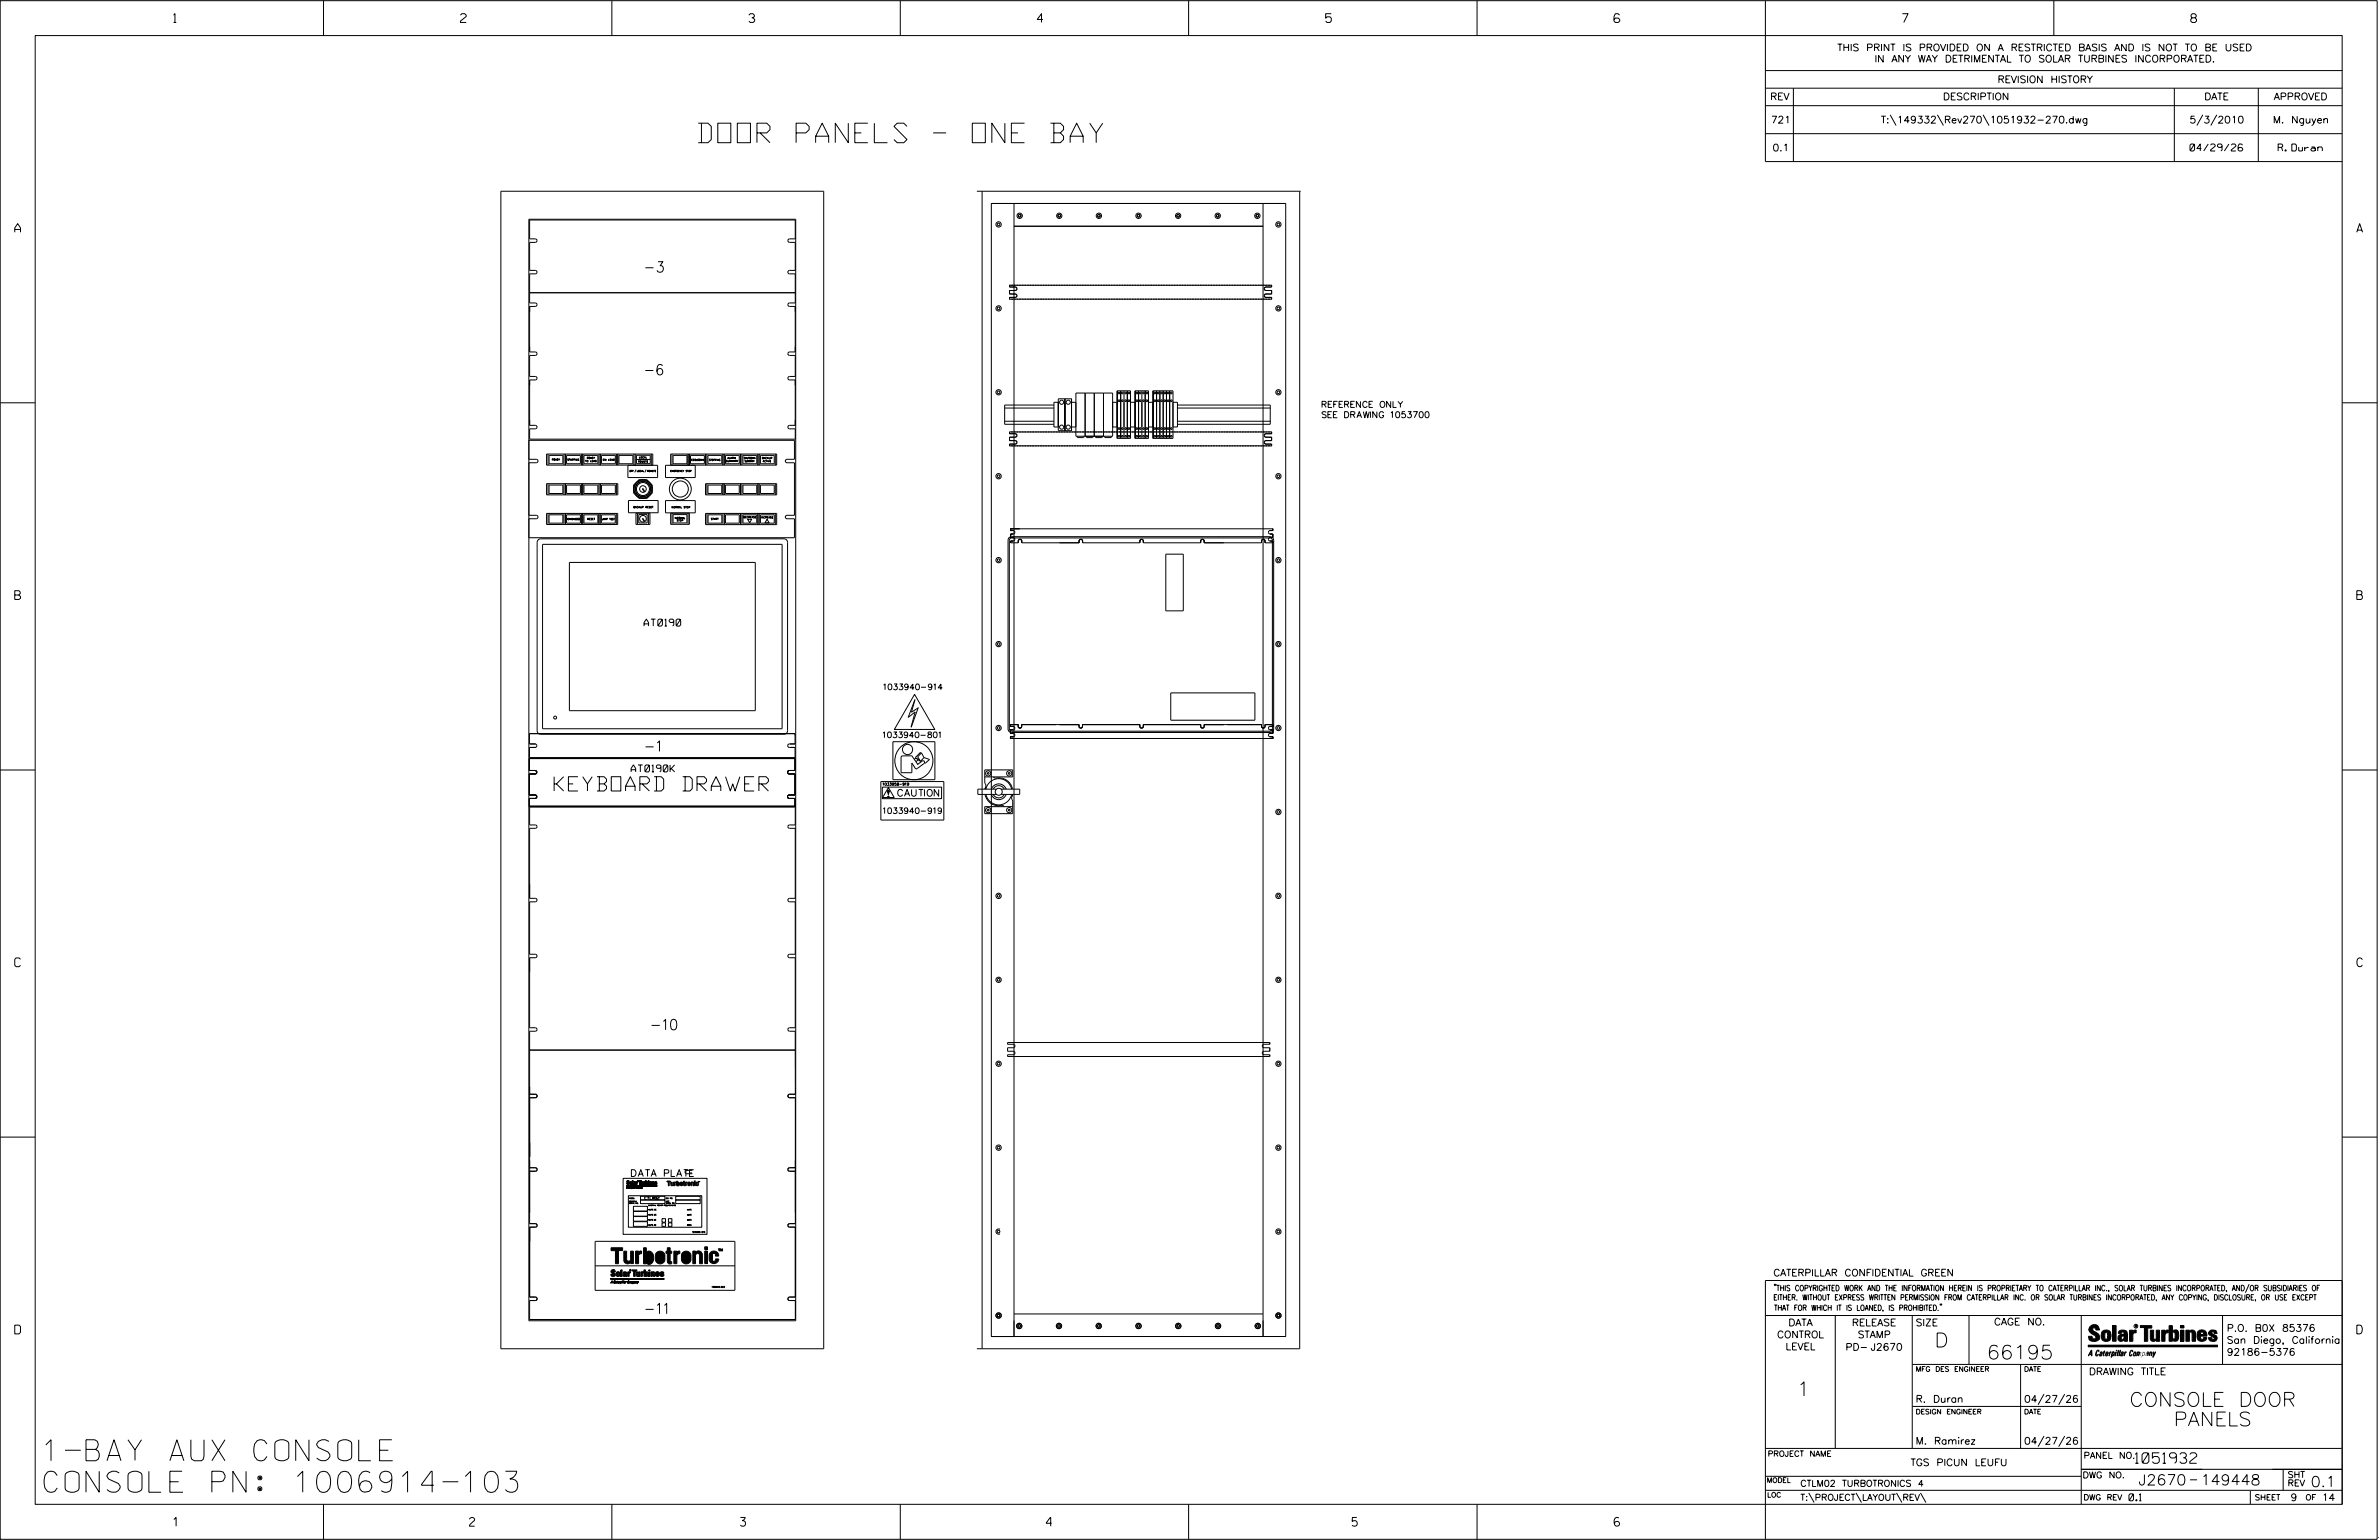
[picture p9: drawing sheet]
<svg xmlns="http://www.w3.org/2000/svg" width="864mm" height="559mm" viewBox="0 0 864 559" stroke-linecap="round" stroke-linejoin="round" font-family="sans-serif">
<defs><g id="words">
<g font-size="7.6">
<text x="16" y="530.1">1-BAY AUX CONSOLE</text>
<text x="16" y="541.5">CONSOLE PN: 1006914-103</text>
</g>
<text font-size="7.1" x="253.5" y="51.8">DOOR PANELS - ONE BAY</text>
<text font-size="5.2" x="201.1" y="287">KEYBOARD DRAWER</text>
<g font-size="5.1">
<text x="702.3" y="488.8">D</text>
<text x="721.2" y="493.2">66195</text>
<text x="652.2" y="506.5">1</text>
<text x="773" y="510.3">CONSOLE DOOR</text>
<text x="789.1" y="517.4">PANELS</text>
</g>
<g font-size="3.8">
<text x="234.3" y="98.8">-3</text>
<text x="234.2" y="136.1">-6</text>
<text x="234.3" y="272.7">-1</text>
<text x="236.5" y="373.7">-10</text>
<text x="234.3" y="476.7">-11</text>
<text x="775.1" y="531">1051932</text>
<text x="776.3" y="538.9">J2670</text>
<text x="798.8" y="538.9">149448</text>
<text x="838.8" y="539.5">0.1</text>
</g>
<g font-size="3.2">
<text x="63" y="8.2">1</text>
<text x="167.2" y="8.2">2</text>
<text x="271.8" y="8.2">3</text>
<text x="376.5" y="8.2">4</text>
<text x="481.2" y="8.2">5</text>
<text x="690.6" y="8.2">7</text>
<text x="795.3" y="8.2">8</text>
<text x="5.4" y="84.3">A</text>
<text x="855.5" y="84.3">A</text>
<text x="5.4" y="217.5">B</text>
<text x="855.6" y="217.5">B</text>
<text x="5.4" y="350.8">C</text>
<text x="855.6" y="350.8">C</text>
<text x="5.4" y="484">D</text>
<text x="855.6" y="484">D</text>
<text x="62.8" y="553.8">1</text>
<text x="170.4" y="553.8">2</text>
<text x="268.8" y="553.8">3</text>
<text x="379.8" y="553.8">4</text>
<text x="490.8" y="553.8">5</text>
<text x="585.9" y="553.8">6</text>
</g>
<g font-size="2.5">
<text x="666.9" y="18.5">THIS PRINT IS PROVIDED ON A RESTRICTED BASIS AND IS NOT TO BE USED</text>
<text x="680.5" y="22.6">IN ANY WAY DETRIMENTAL TO SOLAR TURBINES INCORPORATED.</text>
<text x="725.1" y="30">REVISION HISTORY</text>
<text x="642.6" y="36.3">REV</text>
<text x="705.3" y="36.3">DESCRIPTION</text>
<text x="800.2" y="36.3">DATE</text>
<text x="825.4" y="36.3">APPROVED</text>
<text x="642.9" y="44.7">721</text>
<text x="682.8" y="44.7">T:\149332\Rev270\1051932-270.dwg</text>
<text x="794.8" y="44.7">5/3/2010</text>
<text x="825.1" y="44.7">M. Nguyen</text>
<text x="643.5" y="54.8">0.1</text>
<text x="795" y="54.8">04/29/26</text>
<text x="827" y="54.8">R. Duran</text>
<text x="233.8" y="227.2">AT0190</text>
<text x="229.1" y="280.1">AT0190K</text>
<text x="325.9" y="288.9">CAUTION</text>
<text x="229.2" y="426.9">DATA PLATE</text>
<text x="643.8" y="463">CATERPILLAR CONFIDENTIAL GREEN</text>
<text x="645.1" y="485.5">CONTROL</text>
<text x="649.2" y="481.1">DATA</text>
<text x="672.3" y="481.1">RELEASE</text>
<text x="674.4" y="485.5">STAMP</text>
<text x="695.4" y="481.1">SIZE</text>
<text x="723.8" y="480.8">CAGE NO.</text>
<text x="808.4" y="483.1">P.O. B0X 85376</text>
<text x="648.2" y="489.8">LEVEL</text>
<text x="669.9" y="490">PD- J2670</text>
<text x="808.4" y="487.5">San Diego, California</text>
<text x="808.4" y="491.8">92186-5376</text>
<text x="758.3" y="498.9">DRAWING TITLE</text>
<text x="695.4" y="508.9">R. Duran</text>
<text x="734.8" y="508.9">04/27/26</text>
<text x="695.4" y="524.1">M. Ramirez</text>
<text x="734.8" y="524.1">04/27/26</text>
<text x="693.5" y="531.9">TGS PICUN LEUFU</text>
<text x="772.8" y="544.6">0.1</text>
<text x="831.5" y="544.6">9</text>
<text x="842.9" y="544.6">14</text>
</g>
<g font-size="2.3">
<text x="756.4" y="529.2">PANEL NO.</text>
<text x="653.5" y="539.4">CTLM02 TURBOTRONICS 4</text>
<text x="756" y="536.3">DWG NO.</text>
<text x="830.4" y="539.3">REV</text>
<text x="830.4" y="536.2">SHT</text>
<text x="653.5" y="544.5">T:\PROJECT\LAYOUT\REV\</text>
</g>
<g font-size="2.2">
<text x="479.9" y="147.9">REFERENCE ONLY</text>
<text x="479.9" y="151.6">SEE DRAWING 1053700</text>
</g>
<g font-size="2.1">
<text x="320.8" y="250.3">1033940-914</text>
<text x="320.6" y="267.7">1033940-801</text>
<text x="320.6" y="295.2">1033940-919</text>
</g>
<g font-size="2">
<text x="643.8" y="468.4">&quot;THIS COPYRIGHTED WORK AND THE INFORMATION HEREIN IS PROPRIETARY TO CATERPILLAR INC., SOLAR TURBINES INCORPORATED, AND/OR SUBSIDIARIES OF</text>
<text x="643.8" y="471.8">EITHER. WITHOUT EXPRESS WRITTEN PERMISSION FROM CATERPILLAR INC. OR SOLAR TURBINES INCORPORATED, ANY COPYING, DISCLOSURE, OR USE EXCEPT</text>
<text x="644" y="475.6">THAT FOR WHICH IT IS LOANED, IS PROHIBITED.&quot;</text>
<text x="641.7" y="528.5">PROJECT NAME</text>
<text x="756.3" y="544.3">DWG REV</text>
<text x="818.5" y="544.3">SHEET</text>
<text x="836.9" y="544.3">OF</text>
</g>
<g font-size="1.8">
<text x="695.4" y="497.6">MFG DES ENGINEER</text>
<text x="734.8" y="497.6">DATE</text>
<text x="695.4" y="513.1">DESIGN ENGINEER</text>
<text x="734.8" y="513.1">DATE</text>
<text x="641.3" y="538">MODEL</text>
<text x="641.5" y="543.3">LOC</text>
</g>
<text font-size="1" x="234" y="435.3">CTLM02</text>
<g font-size=".9">
<text x="320.5" y="285">1033958-919</text>
<text x="775.1" y="481.7">R</text>
</g>
<g font-size=".6">
<text x="200.3" y="167.1">READY</text>
<text x="205.9" y="167.1">STARTING</text>
<text x="212.4" y="167.6">TO LOAD</text>
<text x="213" y="166.5">READY</text>
<text x="218.8" y="167.1">ON LOAD</text>
<text x="231.6" y="167.8">REMOTE</text>
<text x="232" y="166.3">LOCAL</text>
<text x="250.9" y="167.2">COOLDOWN</text>
<text x="257.4" y="167.2">STOPPING</text>
<text x="263.5" y="167.6">SUMMARY</text>
<text x="264.1" y="166.5">ALARM</text>
<text x="270.1" y="166.5">SHUTDOWN</text>
<text x="270.3" y="167.7">SUMMARY</text>
<text x="276.6" y="166.5">BACKUP</text>
<text x="228.1" y="171.2">OFF</text>
<text x="230.4" y="171.2">LOCAL</text>
<text x="234.2" y="171.2">REMOTE</text>
<text x="243.3" y="171.2">EMERGENCY STOP</text>
<text x="229.9" y="184.4">BACKUP RESET</text>
<text x="243.8" y="184.4">NORMAL STOP</text>
<text x="205.8" y="188.7">ACKNOWLEDGE</text>
<text x="213.2" y="188.7">RESET</text>
<text x="218.5" y="188.7">LAMP TEST</text>
<text x="245" y="188.3">NORMAL</text>
<text x="245.7" y="189.2">STOP</text>
<text x="258.1" y="188.6">START</text>
<text x="269.8" y="188">DECREASE</text>
<text x="276.2" y="188.1">INCREASE</text>
</g>
<g font-size=".4">
<text x="228.4" y="435">MODEL</text>
<text x="228.4" y="436.1">CONSOLE</text>
<text x="235.4" y="437.6">EXTERNAL POWER REQUIREMENTS</text>
<text x="241.7" y="435">S.O. NO.</text>
<text x="241.7" y="436.8">SERIAL NO.</text>
<text x="235.4" y="441">VOLTS DC</text>
<text x="249.4" y="441">AMPS</text>
<text x="235.4" y="444.7">VOLTS AC</text>
<text x="249.4" y="444.7">AMPS</text>
<text x="251.2" y="447.3">1034040-916</text>
</g>
</g></defs>
<g fill="none" stroke="#000" stroke-width=".36">
<path d="M.1 .2h862.8v558.4h-862.8zM12.8 12.9h837.4v533h-837.4zM117.4 .2v12.7M222.1 .2v12.7M326.8 .2v12.7M431.5 .2v12.7M536.2 .2v12.7M587.9 5.5l-.5-.5h-1l-.5 1v1.7l.5 .4h1l.6-.4v-.6l-.6-.5h-1l-.5 .5M640.9 .2v58.4h209.3M745.6 .2v12.7M640.9 25.6h209.3M640.9 32h209.3"/>
<path d="M640.9 38.3h209.3M651 32v26.6M789.3 32v26.6M819.8 32v26.6M640.9 48.5h209.3M686.2 41.7l2.1 3.8M703.3 41.7l2.2 3.8M719.9 41.7l2.1 3.8M799.6 41.7l-2.1 3.8M804.7 41.7l-2.2 3.8M181.8 69.4h117.2v420h-117.2zM192 79.6h96.9v399.6h-96.9z"/>
<path d="M354.6 69.4h117.2M356.5 69.4v420M359.9 73.8h106.8v411.2h-106.8zM368.1 73.8v411.2M458.5 73.8v411.2M471.8 69.4h.1M471.8 69.4v420h-117.2M194.9 87.3h.1M194.9 98.7h.1M194.9 98.7l-.3 .6-2.3 .1v10.5l2.3 .1 .3 .6M194.9 87.3l-.3 .6h-2.3v10.2l2.3 .1 .3 .5M286 87.3h.1"/>
<path d="M286 87.3l.4-.6h2.3v-6.9h-96.4v6.9h2.3l.3 .6M286 98.7l.4 .6 2.3 .1v10.5l-2.3 .1-.4 .6M286 87.3l.4 .6h2.3v10.2l-2.3 .1-.4 .5M286 98.7h.1M368.1 82.1h90.4M192.3 106.2h96.4M194.9 110.6h.1M194.9 110.6l-.3 .5-2.3 .1v16.5l2.3 .1 .3 .5M286 110.6h.1M286 110.6l.4 .5 2.3 .1v16.5l-2.3 .1-.4 .5M369.1 104.8l-.3 .6h-2.3v1.3h2.3l.3 .6M458.9 104.7l.4-.5 2.3-.1v-.6h-95.1v.6l2.3 .1 .3 .5"/>
<path d="M458.9 107.3l.4 .6h2.3v.6h-95.1v-.6h2.3l.3-.6M458.9 104.8l.4 .6h2.3v1.3h-2.3l-.4 .6M194.9 128.3h.1M194.9 137.2h.1M194.9 137.2l-.3 .6-2.3 .1v16.4l2.3 .1 .3 .6M194.9 128.3l-.3 .6-2.3 .1v7.6h2.3l.3 .6M286 128.3h.1M286 137.2h.1M286 137.2l.4 .6 2.3 .1v16.4l-2.3 .1-.4 .6M286 128.3l.4 .6 2.3 .1v7.6h-2.3l-.4 .6M288.7 128.1h.1M288.7 137.5h.1"/>
<path d="M.1 146.2h12.7M192 159.8h96.4v6.9h-2.7a.63 .63 0 0 0-.6 .6 .63 .63 0 0 0 .6 .6h2.7v19.1h-2.7a.63 .63 0 0 0-.6 .6 .63 .63 0 0 0 .6 .6h2.7v6.9h-96.4M194.9 155h.1M194.9 155l-.3 .6h-2.3v3.7h96.4v-3.7h-2.3l-.4-.6M286 155h.1M364.7 152.9h17.9M364.7 148.1h17.9M366.5 156.7h95.1v.7h-2a.64 .64 0 0 0-.7 .6 .64 .64 0 0 0 .7 .6h2v1.3h-2a.64 .64 0 0 0-.7 .6 .64 .64 0 0 0 .7 .6h2v.7h-95.1v-.7h2a.64 .64 0 0 0 .6-.6 .64 .64 0 0 0-.6-.6h-2v-1.3h2a.63 .63 0 0 0 .6-.6 .63 .63 0 0 0-.6-.6h-2zM382.6 147h-17.9v7h17.9M384.2 144.7h4.8v11.6h-4.8zM384.2 146h-1.6v8.9h1.6M386.6 144.7v11.6"/>
<path d="M389 154.9h1.6M389 146h1.6M390.6 142.6h13.3v15.7h-13.3zM391.1 158.3l.1 .5h2.1l.1-.5M393.9 142.6v15.7M394.4 158.3l.1 .5h2.2v-.5M397.2 142.6v15.7M397.7 158.3l.1 .5h2.2l.1-.5M400.6 142.6v15.7M401 158.3l.1 .5h2.2l.1-.5M403.9 146h1.6M403.9 154.9h1.6"/>
<path d="M405.6 141.8v17.3h4.8v-17.3h-4.9v17.3M406.8 141.8v17.3M408 141.8v17.3M409.2 141.8v17.3M410.4 154.9h1.6M410.4 146h1.6M412 141.8h4.9v17.3h-4.9zM412.1 141.8v17.3M413.3 141.8v17.3M414.5 141.8v17.3M415.7 141.8v17.3M416.9 146h1.6"/>
<path d="M416.9 154.9h1.6M418.5 141.8h7.3v17.3h-7.3zM418.6 141.8v17.3M419.8 141.8v17.3M421 141.8v17.3M422.2 141.8v17.3M423.4 141.8v17.3M424.6 141.8v17.3M425.8 146h1.6v8.9h-1.6M427.4 152.9h33.7M427.4 147h33.7v7h-33.7M427.4 148.1h33.7"/>
<path d="M850.2 146.2h12.7M192 166.7h2.7a.63 .63 0 0 1 .6 .6 .63 .63 0 0 1-.6 .6h-2.7M198.4 175.5h25.9v4.1h-25.9zM198.9 164.7v4.1M198.9 175.5v4.1M199.3 165.2h5v3.1h-5zM199.3 176h5v3.1h-5zM204.7 164.7v4.1M204.7 175.5v4.1M205.2 164.7v4.1M205.2 175.5v4.1M205.7 165.2h5v3.1h-5z"/>
<path d="M205.7 176h5v3.1h-5zM211.1 164.7v4.1M211.1 175.5v4.1M211.6 164.7v4.1M211.6 175.5v4.1M212 165.2h5v3.1h-5zM212 176h5v3.1h-5zM217.4 164.7v4.1M217.4 175.5v4.1M217.9 164.7v4.1M217.9 175.5v4.1M218.3 165.2h5.1v3.1h-5.1z"/>
<path d="M218.3 176h5.1v3.1h-5.1zM223.8 164.7v4.1M223.8 175.5v4.1M224.3 164.7v4.1M224.7 165.2h5v3.1h-5zM230.1 164.7v4.1M230.6 164.7v4.1M230.9 170.4l-.5 1M231 165.2h5v3h-5zM231 166.7h5M234.1 178.4l-.7-1.2-.2 .2 .7 1.1M234.6 170.4l-.5 1"/>
<path d="M236.4 164.7v4.1M237 168.8v-4.1h-38.6v4.1h40.3v4.5h-10.8v-4.5M243.5 168.8v-4.1h38.4v4.1h-40.3v4.5h10.8v-4.5M243.9 164.7v4.1M244.3 165.2h5.1v3.1h-5.1zM249.8 164.7v4.1M250.3 164.7v4.1M250.6 165.2h5.1v3.1h-5.1zM256.1 164.7v4.1M256.1 175.5h25.8v4.1h-25.8zM256.6 164.7v4.1M256.6 175.5v4.1"/>
<path d="M257 165.2h5v3.1h-5zM257 176h5v3.1h-5zM262.4 164.7v4.1M262.4 175.5v4.1M263 164.7v4.1M263 175.5v4.1M263.3 165.2h5.1v3.1h-5.1zM263.3 176h5.1v3.1h-5.1zM268.8 164.7v4.1M268.8 175.5v4.1M269.3 164.7v4.1M269.3 175.5v4.1"/>
<path d="M269.7 165.2h5v3.1h-5zM269.7 176h5v3.1h-5zM275.1 164.7v4.1M275.1 175.5v4.1M275.6 164.7v4.1M275.6 175.5v4.1M276 165.2h5.1v3.1h-5.1zM276 176h5.1v3.1h-5.1zM276.9 167.7l.3-.7 .2 .7M277 167.5h.4M278 167.2h-.4l.1 .5 .3-.2M278.1 167h.5"/>
<path d="M278.3 167v.7M278.7 167v.7M278.8 167l.3 .7 .2-.7M279.5 167.4h.2M279.9 167h-.4v.7h.4M281.4 164.7v4.1M281.4 175.5v4.1M192 187h2.7a.63 .63 0 0 1 .6 .6 .63 .63 0 0 1-.6 .6h-2.7M195.4 195.9l.9-.4h88.3a1.33 1.33 0 0 1 1.3 1.3v68.3a1.26 1.26 0 0 1-1.3 1.3h-88.3a1.26 1.26 0 0 1-1.3-1.3v-68.3zM197 197.5h86.9v66.9h-86.9zM198.4 186.3h25.8v4h-25.8zM198.9 186.3v4"/>
<path d="M199.3 186.8h5v3h-5zM204.7 186.3v4M205.2 186.3v4M205.7 186.8h5v3h-5zM211.1 186.3v4M211.6 186.3v4M212 186.8h5v3h-5zM217.4 186.3v4M217.9 186.3v4.1M218.3 186.8h5v3h-5zM223.7 186.3v4.1M230.9 186.2h5v4.1h-5z"/>
<path d="M231.4 186.2v4.1M231.9 186.7h3v3.1h-3zM233.4 188.2h.1M234.1 189.2l-.7-1.1-.2 .1 .7 1.1M235.4 186.2v4.1M238.9 186.1h-10.8v-4.5h10.8v4.5M241.6 181.6h10.8v4.5h-10.8zM243.5 186.2h6.8v4.1h-6.8zM243.9 186.2v4.1M244.3 186.7h5v3.1h-5zM249.8 186.2v4.1M256.1 186.3h25.8v4.1h-25.8z"/>
<path d="M256.6 186.3v4.1M257 186.8h5v3h-5zM262.4 186.3v4M263 186.3v4.1M263.3 186.8h5.1v3h-5.1zM268.8 186.3v4M269.3 186.3v4M269.7 186.8h5v3h-5zM271.4 188.4h1.5l-.8 1.3zM275.1 186.3v4M275.6 186.3v4M276 186.8h5.1v3h-5.1z"/>
<path d="M278.4 188.4l.8 1.3h-1.5zM281.4 186.3v4M366.3 195.1l.9-.4h93.9l.7 .3 .6 1v68.5a1.21 1.21 0 0 1-1.3 1.3h-93.9a1.21 1.21 0 0 1-1.3-1.3v-68.5zM366.6 195.4l.6-.2h93.9l.6 .2 .2 .6v68.5l-.2 .6-.6 .2h-93.9l-.6-.2-.2-.6v-68.5zM370.3 195.7h.1M370.3 195.7l-.6 .4-.1 .9h-2.7v-.7h.9a.64 .64 0 0 0 .6-.6 .64 .64 0 0 0-.6-.6h-.9v-1.3h.9a.64 .64 0 0 0 .6-.7 .64 .64 0 0 0-.6-.6h-.9v-.6h95.1v.6h-.9a.64 .64 0 0 0-.7 .6 .64 .64 0 0 0 .7 .7h.9v1.3h-.9a.63 .63 0 0 0-.7 .6 .63 .63 0 0 0 .7 .6h.9v.7h-2.8v-.9l-.6-.4M392.3 195.7l-.5 .4-.1 .9h-20.8v-.9l-.6-.4M392.3 195.7h.1M436.5 195.7l-.6 .4v.9h-20.9v-.7a.63 .63 0 0 0-.6-.6 .63 .63 0 0 0-.6 .6v.7h-20.8l-.1-.9-.5-.4M436.5 195.7h.1M458.6 195.7l-.6 .4-.1 .9h-20.8v-.9l-.6-.4M458.6 195.7h.1"/>
<path d="M206.7 204.1h67.5v53.8h-67.5zM423.2 201.1h6.3v20.6h-6.3zM332 252l7.3 12.7h-14.6zM333.2 256.9l-2.3 1.5 1.2-4.5-2.4 6.4 2.5-2-1.5 5.5M333.4 256.7l-2.6 7.2M425 251.4h30.5v9.9h-30.5zM.1 279.4h12.7M192.1 275.2h96.5v4.4M192.2 275.2v4.4h2.1a.63 .63 0 0 1 .6 .6 .63 .63 0 0 1-.6 .6h-2.1l-.1 7.7h2.1a.63 .63 0 0 1 .6 .6 .63 .63 0 0 1-.6 .6h-2v3.1h96.4v-3.1h-2.1a.63 .63 0 0 1-.6-.6 .63 .63 0 0 1 .6-.6h2.1v-7.7h-2.1a.63 .63 0 0 1-.6-.6 .63 .63 0 0 1 .6-.6h2.1M192.2 275.2v4.4M194.2 279.6a.63 .63 0 0 1 .6 .6 .63 .63 0 0 1-.6 .6M194.2 269.9l.5 .2 .2 .5"/>
<path d="M194.4 269.9h-2.2v-3.7h96.4v3.7l-2.3 .1-.4 .6M194.9 270.6h.1M194.9 270.6l-.2 .4-.5 .2M195 270.6h.1M285.9 270.6h.1M285.9 270.6l.4 .6h2.3v3.8h-96.4v-3.8h2.2M286.1 270.6h.1M286.6 279.6l-.7 .6M324.1 269.1h15.3v13.8h-15.3zM332.6 275.1l-.7 .3M333.1 277.3l1.5-1a.58 .58 0 0 1 .9-.1 .58 .58 0 0 1-.1 .9l-2.8 1.9-1.6-2.1v3.5h-3.9v-5.7l.3-.4 3.6-.1 2.3 3.3M333.4 275.7l-.9 .6"/>
<path d="M334.2 276.3l.3 .1M334.4 273.3l-.3-.3-1.8 1.9 1.9 1.4M335.4 274.9l-.9-1.7-1.4 1.4 1.1 1.7M335.4 274.9l2 .7-1.6 1.4M335.4 274.9l-1.2 1.4M370.2 264.2l-.5-.4-.1-.9h-2.8v.7h1a.64 .64 0 0 1 .6 .6 .64 .64 0 0 1-.6 .6h-1v1.3h1a.64 .64 0 0 1 .6 .6 .64 .64 0 0 1-.6 .7l-1-.1v.7h95.2v-.7h-1a.62 .62 0 0 1-.6-.6 .62 .62 0 0 1 .6-.6h1v-1.3h-1a.64 .64 0 0 1-.6-.6 .64 .64 0 0 1 .6-.6h1v-.7h-2.8v.9l-.6 .4M370.2 264.2h.1M392.3 264.2l-.6-.4v-.9h-20.8l-.1 .9-.5 .4M392.3 264.2h.1M414.4 264.2l-.6-.4v-.9h-20.8l-.1 .9-.6 .4M414.4 264.2h.1M436.5 264.2h.1"/>
<path d="M436.5 264.2l-.6-.4v-.9h-20.9v.9l-.6 .4M458.6 264.2h.1M458.6 264.2l-.6-.4-.1-.9h-20.8v.9l-.6 .4M850.2 279.4h12.7M192.1 292.7h96.4M192.2 288.4l2.3 .1 .4 .6M192.2 280.8v7.6M192.2 289.7v3.1M194.9 289.1h.1M194.9 289.1l-.4 .6h-2.3M194.9 299.9v.1M194.9 300l-.3 .5-2.3 .1v25.4h2.3l.3 .6"/>
<path d="M285.9 289.1l.4 .6h2.3M285.9 289.1h.1M285.9 280.2l.4 .6h2.3M286 299.9l.4-.5 2.3-.1v-6.8h-96.4v6.8l2.3 .1 .3 .5M286 300l.4 .5 2.3 .1v25.4h-2.3l-.4 .6M286 299.9v.1M288.6 288.4l-2.3 .1-.4 .6M319.8 283.6h22.8v14h-22.8zM320.3 285.6h21.5v4.2h-21.5zM322.3 289h.1M322.4 289l.2 .2M322.4 289l.1 .1"/>
<path d="M322.4 289.1v.1M322.5 289.1h-.2M322.5 289.1v.1M322.5 288.9h.1M322.5 285.8l2.1 3.6h-4.2zM322.5 289l-.2 .1 .3-.1M322.5 289l.2 .1M322.5 289h.2M322.6 289.2h.1M322.6 289l.1 .1M322.6 289l-.2 .2M322.7 289.1l-.1 .1"/>
<path d="M322.9 287.2l-.7 .4M357.5 281.9h10.1v-2.5h-10.1v4.5a2.16 2.16 0 0 1 .1 2.4M357.6 288.3a5.4 5.4 0 0 0 6.6 4l.3 .4M357.9 288.3a4.8 4.8 0 0 0 4.7 3.8 4.8 4.8 0 0 0 4.6-3.8M357.9 286.3a4.8 4.8 0 0 1 4.7-3.8 4.8 4.8 0 0 1 4.6 3.8M359.9 288.3a2.86 2.86 0 0 0 2.7 1.9 2.86 2.86 0 0 0 2.7-1.9M359.9 286.3a2.86 2.86 0 0 1 2.7-1.9 2.86 2.86 0 0 1 2.7 1.9M360.5 288.3a2.23 2.23 0 0 0 2 1.2 2.23 2.23 0 0 0 2.1-1.2M360.5 286.3a2.23 2.23 0 0 1 2-1.2 2.23 2.23 0 0 1 2.1 1.2M360.7 281.9l.3 .4a5.4 5.4 0 0 1 6.5 4M361.7 286.3h-6.7v2h6.7M363.4 286.3h6.8v2h-6.8"/>
<path d="M367.6 288.3a2.61 2.61 0 0 0 0 2.6v4.3h-10.1v-2.5h10.1M194.9 326.6l-.3 .6h-2.3v19.1h2.3l.3 .6M195 326.6h.1M286 326.6l.4 .6h2.3v19.1h-2.3l-.4 .6M286 326.6h.1M194.9 346.9l-.3 .6h-2.3v25.4l2.3 .1 .3 .6M195 346.9h.1M286 346.9l.4 .6h2.3v25.4l-2.3 .1-.4 .6M286 346.9h.1M194.9 373.6l-.3 .5-2.3 .1v69.8h2a.64 .64 0 0 1 .7 .6 .64 .64 0 0 1-.7 .7h-2v25.3l2.3 .1 .4 .6M195 373.5h.1M286 373.6l.4 .5 2.3 .1v6.8"/>
<path d="M286 373.5h.1M368.4 379.6l-.3 .5-2.3 .1v1.3h2.3l.3 .6M368.4 379.6l-.3-.6-2.3-.1v-.6h95.1v.6l-2.3 .1-.4 .6M368.5 379.5v.1M458.2 379.6l.4 .5 2.3 .1v1.3h-2.3l-.4 .6M458.2 379.5v.1M192.3 397.1h2.3l.4 .6M192.3 381h96.4M195 397.7h.1M195 397.7l-.4 .6h-2.3M286 397.7h.1M288.7 381v16.1h-2.1a.64 .64 0 0 0-.6 .6 .64 .64 0 0 0 .6 .6h2.1v45.7h-2.1a.64 .64 0 0 0-.6 .6 .64 .64 0 0 0 .6 .7h2.1v25.3h-2.1a.63 .63 0 0 0-.6 .7 .63 .63 0 0 0 .6 .6h2.1v6.9h-96.4v-6.9h2.3l.4-.6"/>
<path d="M368.4 382.1l-.3 .6h-2.3v.7h95.1v-.7h-2.3l-.4-.6M368.5 382.1h.1M458.2 382.1h.1M.1 412.6h12.7M850.2 412.6h12.7M192.3 423.7l2.3 .1 .4 .6M195 424.3h.1M195 424.4l-.4 .5-2.3 .1M226.2 427.6h30.4v20.3h-30.4zM227.4 430.3l11 .1zM227.4 430.2l11.1 .2zM227.5 430.2l11 .2z"/>
<path d="M227.5 430.3h11M227.6 428.5l.6-.2 .2 .5-.6-.1 .3 .3a.44 .44 0 0 1 .2 .7 .44 .44 0 0 1-.8-.1v-.3l.5 .3 .1-.2-.5-.4zM227.7 430.8l-.2 .3zM227.7 430.7v.5h-.3zM227.7 430.7l-.1 .3zM227.7 430.7l.1 .5h-.4zM228.1 433.9h26.6v11.4h-26.6zM228.5 431.1h.1M228.5 430.9l.1 .3zM228.6 431.1h.1M228.5 430.8l.1 .4-.2-.1zM228.7 436.5h-.2l.2 .1-.2 .1"/>
<path d="M228.8 430.8l-.1 .4zM228.8 430.7v.5zM228.9 436.6h.1M229 430.9v.3zM229 429.8l.4-.5-.4-.5v.8v-.7l.4 .4-.4 .5M229 430.8v.4zM229 431h.1M229.1 436.4h-.2v.4h.2M229.2 436.6l.3-.2h-.3v.4M229.3 430.9l-.1 .3zM229.3 430.8l-.1 .4zM229.3 436.6l.2 .2"/>
<path d="M229.5 430.9l.2 .1-.4 .3zM229.5 428.5h.3v1.3h-.3zM229.5 428.4h.3v1.4h-.3zM229.5 430.9v.3zM229.5 430.8l.2 .2-.3 .3zM229.6 430.8l-.1 .3zM229.6 436.4v.4M229.7 436.8l.2-.4 .1 .4M229.8 436.7h.1M229.8 430.9l-.1 .3zM229.8 430.8l-.1 .4zM229.8 430.8h.1"/>
<path d="M229.9 430.7h.1M229.9 439.6h5.1v1.7h-5.1zM229.9 437.7h5.1v1.7h-5.1zM230 430.7l-.1 .5zM230.1 428.9h.6l.1 .9h-.3l-.1-.8-.4 .2zM230.1 436.4v.4h.2M230.1 428.9h.6l.1 .9h-.3v-.8l-.5 .1zM230.2 430.7l-.2 .5zM230.2 431.1h.2zM230.4 431.1h.1M230.3 430.9v.3zM230.3 430.8l.1 .4z"/>
<path d="M230.5 429.5l-.3 .1 .3-.4-.4 .1-.2 .4h.6M230.5 429.4l-.2 .1 .2-.3h-.3l-.2 .4h.5M230.5 430.9v.3zM230.6 430.8l-.1 .4zM230.9 428.9h.6l-.3 .9h-.3zM231 428.8h.5l-.3 1h-.2zM231 430.7h.2l-.1 .5zM231.1 436.4v.4l-.3-.4v.4M231.4 431l-.1 .2zM231.4 428.4l.2 .2zM231.5 428.5v.1M231.5 428.5l.1 .1"/>
<path d="M231.6 430.9h.3l-.1 .3 .1-.3-.4 .3zM231.6 436.7h.1M231.6 430.8h.4l-.1 .4v-.4l-.3 .4zM231.8 428.5h1l-.3 .2v1.1h-.3v-1.1zM231.8 428.4h1.1l-.4 .2v1.2h-.3v-1.2zM232.1 430.9l.1 .2-.2 .2zM232.1 430.8l.2 .2-.3 .3zM232.1 430.9v.3zM232.2 430.8l-.1 .3zM232.5 431.1h.1M232.3 431h.3l-.1 .2zM232.4 430.8l.1 .4z"/>
<path d="M232.5 434.1h8.9v1.3h-8.9zM232.5 435.5h8.9v1.2h-8.9zM232.7 430.9l.1 .3zM232.7 428.9h.3l.1 .7 .1-.7h.3v.9h-.7zM232.7 430.8l.1 .4zM232.7 428.8h.3l.1 .8 .1-.8h.3v1l-.7-.1zM232.9 430.9l.1 .3 .2-.3-.3 .4zM233 430.8v.3l.2-.3-.3 .5zM233.7 428.9h.5l-.2 .9h-.3zM233.7 428.8h.5l-.2 1h-.3zM234.3 428.5h.3v1.3h-.3zM234.3 428.4h.3v1.4h-.3z"/>
<path d="M234.6 428.9l.5 .1-.1 .8-.4-.1v-.2l.2 .1zM234.6 428.9h.5v.8l-.5-.1v-.2l.2 .1zM235.3 428.9h.2v.9h-.2zM235.3 428.5l.2 .2zM235.3 428.8h.3v1h-.3zM235.3 428.4l.3 .2zM235.4 438.7l.1 .4 .2-.4M235.7 428.9h.8v.9h-.2l-.1-.8-.2 .8h-.3zM235.8 428.8h.7l.1 1h-.3l-.1-.9-.2 .9h-.2zM236.2 438.7v.4h.2M236.4 438.7h.3M236.6 438.7v.4"/>
<path d="M236.7 429l.4-.2-.1 .8 .5-.1a.47 .47 0 0 1-.7 .2 .47 .47 0 0 1-.1-.7zM236.8 428.9l.3-.1-.1 .8 .5-.2a.48 .48 0 0 1-.7 .3 .48 .48 0 0 1 0-.8zM237 438.8h-.2l.2 .2-.2 .1M237.1 428.8l.4 .2v.4h-.5l.2-.1zM237.1 428.8l.4 .1v.4h-.5l.2-.1zM237.6 438.7l.1 .4zM237.8 428.9h.5l.1 .3-.5-.1 .5 .3a.39 .39 0 0 1-.3 .5 .39 .39 0 0 1-.5-.4l.6 .1-.5-.4zM237.8 428.8l.5 .1 .1 .2-.5-.1 .5 .4a.39 .39 0 0 1-.3 .4 .39 .39 0 0 1-.4-.4l.5 .1-.5-.3zM238.2 438.9h-.3l.3 .2M241.8 435.7v.4l.2-.4M242.1 428.6h1.3v.2h-.5v1.4h-.3v-1.3h-.5zM242.4 428.6l-.3 .2"/>
<path d="M242.4 435.7v.4l-.3-.4v.4M242.6 435.7v.4M242.6 435.7h.3M242.8 435.7v.4M242.9 429.9l-.3 .3M243.5 428.9h.3v.9l.3 .2 .1-1.1h.3v1.3h-.9zM244.7 428.9h.7l-.3 .5v.8h-.4zM245.1 429.6l-.4 .4M245.3 434.1h8.9v1.3h-8.9zM245.3 435.5h8.9v1.2h-8.9zM245.6 428.6h.3v.5a.59 .59 0 0 1 .8 .5 .59 .59 0 0 1-.8 .6h-.3zM247 429.1h.8l.1 .8-.3 .3-.6-.1z"/>
<path d="M247.5 429.3h.1M247.5 429.9h.1M247.5 429.3h-.3l.1 .7 .2-.1M247.5 429.3v.6M248.1 428.6l.5 .3-.1 1.4-.3-.2-.2-.9zM248.5 430h.1M248.8 428.9h.7l-.4 .5v.8h-.3zM249.4 439.1l.2-.4 .2 .4M249.5 439h.2M249.7 429.1h.8l.1 .8-.2 .3-.7-.1zM249.9 439.1v-.4l.1 .4 .2-.4v.4M250.3 429.3l-.3-.1v.7h.3"/>
<path d="M250.3 439l.2-.2-.2-.1v.4M250.3 429.3v.6M250.3 429.3h.1M250.3 429.9h.1M250.9 438.8h-.2l.2 .2-.2 .1M251.9 430.2l-.1-1.2-.9-.1v1.3h.2l.3-1 .2 1h.3M251.9 429.3h.1M252.1 428.4h.3v.4h-.3zM252.1 428.9h.3v1.3h-.3zM252.4 429.8l-.3 .3M252.6 429.9l.5 .3 .5-.4-.3 .1M252.6 429.9v-.6l.5-.4 .5 .4-.3 .1-.3-.2-.1 .7h.4"/>
<path d="M252.6 429.9h.1M253 430.2h.1M253.1 430.2h.1M253.3 429.9h.1M253.6 428.9h.1M253.6 428.7l.1 .2M253.8 428.7l.2 .2v-.2h-.2M253.9 428.7h-.1M253.9 428.7v.1M254 428.7v.2M286 424.3h.1M288.7 423.7h-2.1a.63 .63 0 0 0-.6 .7 .63 .63 0 0 0 .6 .6h2.1"/>
<path d="M195 444.6h.1M216 450.4h50.8v17.8h-50.8zM216 459.3h50.8M221.8 452.8h4.2v1h-1.5v4.7h-1.1v-4.7h-1.6zM226.4 454h1.1v2.9a.73 .73 0 0 0 .8 .7 .73 .73 0 0 0 .6-.8v-2.8h1v4.5h-1v-.6a1.32 1.32 0 0 1-1.5 .6 1.32 1.32 0 0 1-1-1.4zM229.9 443.3h5.1v1.7h-5.1zM229.9 441.4h5.1v1.7h-5.1zM230.7 454h1.1v.4l.5-.4h.6v.9l-.7 .1-.4 .5v3h-1.1zM233.6 452.8h1v1.8a1.5 1.5 0 0 1 1.8-.4 1.5 1.5 0 0 1 .9 1.6 2.14 2.14 0 0 1-2.1 2.9l-.6-.4v.3h-1zM235.1 455.2a1.06 1.06 0 0 1 1.1 .3 1.06 1.06 0 0 1 .1 1.2 .87 .87 0 0 1-.8 1.1 .87 .87 0 0 1-.8-1.1zM235.4 442.5l.1 .3 .2-.3M236.2 442.5v.3h.2"/>
<path d="M236.4 442.5h.3M236.6 442.5v.3M237 442.5h-.2l.2 .2-.2 .1M237.5 442.8l.1-.3 .2 .3M237.6 442.7h.1M238.2 442.6h-.3v.2h.3M238.4 454.5a1.82 1.82 0 0 1 3 .8v2a1.78 1.78 0 0 1-1.8 1.3 1.78 1.78 0 0 1-1.7-1.3v-2zM239.2 455l.5-.2 .5 .5v1.9l-.5 .6-.6-.5zM240.2 457.2h.1M240.3 443.7h1.3v1.3h-1.3zM240.3 442.2h1.3v1.3h-1.3zM242.3 452.8h1v1.2h.5v.8h-.5v2.7l.5 .3v.7l-.4 .1-.7-.1-.4-.5v-3.2h-.5v-.8h.5z"/>
<path d="M242.6 443.7h1.3v1.3h-1.3zM242.6 442.2h1.3v1.3h-1.3zM244.6 454h1.1v.4l.5-.4h.6v.9l-.6 .1-.5 .5v3h-1.1zM247.8 454.5a1.82 1.82 0 0 1 3 .8v2a1.78 1.78 0 0 1-1.7 1.3 1.78 1.78 0 0 1-1.7-1.3v-2zM248.6 455l.8-.2 .3 .5v1.9l-.6 .6-.5-.5zM249.4 442.8l.2-.3 .2 .3M249.5 442.7h.2M249.7 457.2h.1M249.9 442.8v-.3l.1 .3 .2-.3v.3M250.3 442.7l.2-.2h-.2v.3M250.9 442.5h-.2l.2 .2-.2 .1M251.5 454h1v.6a1.33 1.33 0 0 1 1.6-.6 1.33 1.33 0 0 1 .9 1.4v3.1h-1v-3.2a.77 .77 0 0 0-.9-.4 .77 .77 0 0 0-.6 .8v2.8h-1z"/>
<path d="M255 455.3h.1M255.8 454h1v4.5h-1zM255.8 452.4h1v1h-1zM257.4 457.3h.1M257.9 454.5a1.75 1.75 0 0 1 1.9-.4 1.75 1.75 0 0 1 1.1 1.7h-1.2l-.1-.9-.7-.1-.3 .5v1.9a.55 .55 0 0 0 .6 .5 .55 .55 0 0 0 .5-.5v-.4h1.2a1.77 1.77 0 0 1-1.6 1.7 1.77 1.77 0 0 1-1.9-1.2v-2zM258.9 458.5h.1M259.2 458.5h.1M259.7 457.2h.1M261.5 453.1v.9l.2-.7 .3 .7 .1-.7 .2 .7v-.9h-.3l-.1 .6-.2-.6h-1l.3 .2v.7l.4-.9M286 444.6h.1M363 446.1a.97 .97 0 0 0-1.5 .8 .97 .97 0 0 0 1.5 .8M195 471.3h.1"/>
<path d="M221.7 463.9h19.3v.3h-19.3zM221.7 464.1h19.3M221.9 460.9a.85 .85 0 0 1 1.3 0l.2 .6h-.6l-.2-.4-.3 .3 .2 .2a.88 .88 0 0 1 .8 .5 .88 .88 0 0 1-.2 1l-1.2-.1-.2-.6h.6l.3 .4 .2-.2-.1-.3a.9 .9 0 0 1-.8-1.4zM222.1 464.7l.2 .9-.1-.2-.5 .2zM222.2 464.8v.5h-.3zM222.9 464.9l.4-.1-.3 .1-.2 .6 .4-.2-.3 .3zM223.5 465.3h.2l-.2 .3zM223.6 465l.2 .2-.4 .4 .3-.5zM224 465h.2l-.2 .6zM224.4 462.9l-.3-.6 .3-.8-.7 .2-.1 .6 .2 .6 .6 .3M224.4 465.1h.3l-.3 .5zM224.5 465.1l.1 .2h-.2z"/>
<path d="M224.9 465h.2l-.3 .6zM225.3 465h.3v.4l-.5 .4zM225.4 460.8h.4v2.3h-.4zM225.5 465l-.2 .6zM225.8 465l-.1 .6zM226 464.9h.1M226.2 464.7l-.2 .9zM226.3 461.6h1.1l.2 1.5h-.5l-.1-1.3-.8 .2zM226.5 464.7l-.3 .9zM226.7 465l.2 .1-.3 .5 .3-.4zM226.7 465.3l-.1 .3zM227 462.6l-.4 .2 .5-.7-.7 .1-.3 .7 .5 .3 .5-.3"/>
<path d="M227.2 465h.2l-.4 .6zM227.9 461.5h.5v.2l.4-.2v.4l-.4 .3v.9h-.5zM228.1 464.8l.3 .2-.4-.1-.1 .7 .3-.2-.2 .2zM228.6 465.1h.2l-.2 .5zM228.7 460.9l.3-.1-.3-.1v.4M228.8 460.9l.2 .2M229.1 465h.5l-.1 .6v-.5l-.3 .5v-.5l-.3 .5zM229.4 460.8h1.8v.4h-.6v1.9h-.6v-1.9h-.6zM229.9 465l.3 .1-.1 .3-.4 .4zM229.9 465.1v.5zM230.4 465.3v.3zM230.4 465l.3 .1-.3 .5-.1-.1 .3-.3z"/>
<path d="M230.9 465l.3 .1-.1 .5v-.5l-.3 .5zM230.9 461.5h.6l.1 1.4 .2-1.4h.5l.1 1.6h-1.3zM231.4 465l.1 .5 .3-.5-.5 .8zM232.7 461.5h.5v.2l.4-.2v.4l-.4 .2v1h-.5zM233.8 460.8h.5l-.1 2.3h-.4zM234.3 461.6l.6-.1 .3 .2-.2 1.4-.8-.1v-.5l.3 .4 .2-.6v-.4l-.2-.1-.3 .2zM235.5 460.8h.5v.4h-.5zM235.5 461.5h.5v1.6h-.5zM236.3 461.5l1.3 .1 .1 1.5h-.5l-.1-1.3-.3 .2v1.1h-.5zM238 461.7l.7-.2-.2 .3a.55 .55 0 0 0-.1 .6 .55 .55 0 0 0 .5 .3l.5-.1a.84 .84 0 0 1-1.2 .4 .84 .84 0 0 1-.2-1.3zM238.7 461.4a.72 .72 0 0 1 .7 1h-1v-.3h.5zM239.9 461.6h.9l.2 .4-.7-.3-.2 .2 .9 .6a.69 .69 0 0 1-.7 .7 .69 .69 0 0 1-.7-.6h.5l.2 .3 .2-.2-.8-.6z"/>
<path d="M258.4 466.9l.2 .3M259.3 466.8h.2v.3h-.3M260 467.1h-.4l.3-.3v.4M260.8 467.1h-.3l.2-.3v.4M261.3 467h.4M262.1 466.9l-.2 .1v-.2l.2 .2-.2 .1M262.7 466.8l.3 .3h-.3M286 471.3h.1M368.1 476.8h90.4M640.9 477.3h209.3M644.2 466.1l-.1 .4M644.7 466.1l-.2 .4"/>
<path d="M666.2 477.3v48.3M694.2 477.3v48.3M704.4 473.3l-.1 .4M704.8 473.3l-.1 .4M714.8 477.3v17.8M755.5 477.3v68.6M806.8 477.3v17.8M816.5 466l-1.4 3.1M850.2 464.6h-209.3v94M850.2 464.8v81.1M694.2 495.1h156M733.5 495.1v30.5"/>
<path d="M758.6 481.4a2.02 2.02 0 0 1 3.1-.1l.5 1.3h-1.3l-.2-.6-.4-.2-.6 .1-.1 .4 .4 .7a2.46 2.46 0 0 1 2.2 2.9 2.83 2.83 0 0 1-3.8 .3l-.3-1.3h1.3l.2 .7 .6 .3 .5-.2 .2-.5-.4-.6-1.9-1.2-.4-.9zM759.2 491.3h-.7l.7-1.2v1.9h.2l-.1-2.1-1.3 2.1 .5-.5h.7M761.3 490l.3-.2 .4 .3-.1 .3-.3-.4-.4 .3-.3 1.6h.4l.4-.5-.3 .6-.4 .1-.3-.4zM762.6 490.6l.5-.1-.1 1.4h-.9a.74 .74 0 0 1 .9-.8l-.3 .7-.5 .1 .2-.5 .6-.2v-.5l-.7 .2zM763 483.2a2.17 2.17 0 0 1 3.1 0l.3 1.4-.3 1.5a2.17 2.17 0 0 1-3.1 0l-.3-1.5zM763.6 490.5l.4-.4 .2 .6h-.3l-.3 .9 .2 .4-.3-.1zM764.1 483.7l.5-.4 .4 .3v2.2l-.4 .2-.5-.2zM764.6 491.1l.6 .2v-.7l-.4-.1-.4 .6-.1 .8h.6M764.6 491.1l-.1 .8h.4M764.6 482.6v.8M764.8 490.7l.4 .1v.3h-.6zM765 491.5l-.1 .4z"/>
<path d="M766 490.5l-.5 1.5zM766 490.8l.4-.3-.4 .4M766.9 481h1.3v5.7h-1.3zM767 490.8l.5 .1-.3 .8-.4 .2zM767.3 490.5h-.5l-.5 2M767.3 490.5a.8 .8 0 0 1 .2 1 .8 .8 0 0 1-.9 .4l-.1 .6M767.3 490.5l-.1 .2M768.1 490.5l-.4 1.5zM768.2 489.9h.3l-.1 .2h-.2zM769 489.9l-.5 2.1zM769.7 489.9l-.6 2.1zM770.1 491.4l.5-.3-.5 .8z"/>
<path d="M770.4 491.9h.1M770.6 491.1l.1-.4-.7 .2 .1-.3 .6-.1 .2 .3-.5 1.1M770.6 491.1a.74 .74 0 0 0-.8 .8h.6M771 484.8h-.7l-.3 .6 .4 .7 .5-.3 .1-2.4h-.8l-.1 .4h-1.2a1.71 1.71 0 0 1 1.8-1.3 1.71 1.71 0 0 1 1.6 1.4v2.8h-1.1l-.1-.6M771 484.2l-1.5 .1a1.41 1.41 0 0 0 0 2.4l.5 .1 1.1-.7M771.2 486.1h-.1M771.4 490.5l.1 .3 .4-.3-.9 1.5zM771.5 490.8h.1M773 482.7h1.2v.5l.5-.5 .7-.1v1h-.6l-.5 .4-.1 2.7h-1.2zM773.3 490.3l.6-.4 .4 .2-.1 .4-.3-.4a1.28 1.28 0 0 0-.5 1.8l.6-.4-.1 .4-.8 .1zM774.7 490.8l.5-.3a.88 .88 0 0 1 .2 .9 .88 .88 0 0 1-.7 .7l-.2-.2zM774.8 490.9h.5l-.3 1h-.3l-.2-.2z"/>
<path d="M775.2 490.5l-.1 .2M776.8 481h4.3v.9h-1.5v4.8h-1.3M776.8 490.6l-.8 .2v-.3l-.4 1.5 .8-1.3v1.3l.3-1.2M779.3 491.1h.4M779.6 490.5h.3l-.3 1.4M779.6 490.7h.2l-.1 .4M779.7 491.1l-.1 .4M779.7 491.1l-.4 .2M780.1 492l.4-1.5 .1 .3 .3-.3 .3 .2-.3 1.3v-1.3l-.7 1.3M780.6 482.7h1.2v2.7l.1 .4 .4 .3 .4-.7v-2.7h1.2l.1 4h-1.3v-.5l-1.1 .6-.7-.3-.3-.7zM781.6 492.5l1-2-.8 1.3-.2-1.3-.2 2M784.7 482.7h1.2v.5l.5-.5 .7-.1v1h-.5l-.6 .4-.1 2.7h-1.2z"/>
<path d="M787.4 481h1.2v2a1.4 1.4 0 0 1 2.2 .2l.1 1.4-.4 1.9-1.5 .1-.4-.5v-1l.5 .9 .5-.3v-2.1l-.5-.4-.5 .7v2.8h-1.2zM791.5 482.7h1.3v4h-1.3zM791.5 481h1.3v.9h-1.3zM793.5 482.7h1.3v.4l.7-.5 1.1 .2 .4 .6v3.3h-1.2l-.3-3.4-.7 .2v3.2h-1.3zM794.8 483.1h.1M797.7 483.2a1.92 1.92 0 0 1 2.4-.5 1.92 1.92 0 0 1 1 2.1h-2.3v.8l.6 .5 .5-.3v-.5h1.2a1.83 1.83 0 0 1-2.1 1.4 1.83 1.83 0 0 1-1.5-2.1zM798.8 484.2v.6M799.1 483.4h.6l.2 .8h-1.1zM804.6 482.9a1.84 1.84 0 0 0-2.9 .8 3.3 3.3 0 0 0 2.2 1.9l-.5 .5-.4-.3-.1-.4h-1.2l.1 .6a1.92 1.92 0 0 0 2.9 .4M804.9 483.8h-1.2l-.2-.6-.5 .1-.1 .3 .1 .3 1.8 .9M805.1 488.1h-47.1v.6h47.1M694.2 510.3h61.3"/>
<path d="M742 505.8l-2.2 3.9M749.5 505.8l-2.2 3.9M640.9 525.6h209.2M640.9 535.7h114.6M742 521.1l-2.2 3.8M749.5 521.1l-2.2 3.8M755.5 533.2h94.7M795 537h2.6M828.8 533.2v7.6M117.4 545.9v12.7M222.1 545.9v12.7M326.8 545.9v12.7"/>
<path d="M431.5 545.9v12.7M536.2 545.9v12.7M640.9 540.8h209.3M656.6 541.7l2 3.5M673.8 541.7l1.9 3.5M688.4 541.7l2 3.5M697.2 541.7l1.9 3.5M816.9 541v4.9M863.5 558h.1"/>
<circle cx="370.1" cy="78.3" r=".97"/>
<circle cx="370.2" cy="78.3" r=".48"/>
<circle cx="384.5" cy="78.3" r=".96"/>
<circle cx="384.5" cy="78.3" r=".49"/>
<circle cx="398.9" cy="78.3" r=".48"/>
<circle cx="398.9" cy="78.3" r=".97"/>
<circle cx="413.3" cy="78.3" r=".97"/>
<circle cx="413.3" cy="78.3" r=".48"/>
<circle cx="427.7" cy="78.3" r=".96"/>
<circle cx="427.7" cy="78.3" r=".49"/>
<circle cx="442" cy="78.3" r=".97"/>
<circle cx="442" cy="78.3" r=".48"/>
<circle cx="456.4" cy="78.3" r=".97"/>
<circle cx="456.4" cy="78.3" r=".48"/>
<circle cx="362.5" cy="81.4" r=".48"/>
<circle cx="362.5" cy="81.4" r=".97"/>
<circle cx="464.1" cy="81.4" r=".96"/>
<circle cx="464.1" cy="81.4" r=".49"/>
<circle cx="362.5" cy="111.9" r=".48"/>
<circle cx="362.5" cy="111.9" r=".96"/>
<circle cx="464.1" cy="111.9" r=".95"/>
<circle cx="464.1" cy="111.9" r=".49"/>
<circle cx="362.5" cy="142.3" r=".48"/>
<circle cx="362.5" cy="142.4" r=".96"/>
<circle cx="385.4" cy="146" r=".76"/>
<circle cx="385.4" cy="155" r=".76"/>
<circle cx="387.8" cy="146" r=".76"/>
<circle cx="387.8" cy="155" r=".76"/>
<circle cx="406.2" cy="142.6" r=".32"/>
<circle cx="406.2" cy="145.4" r=".32"/>
<circle cx="406.2" cy="155.5" r=".32"/>
<circle cx="406.2" cy="158.3" r=".31"/>
<circle cx="407.4" cy="155.5" r=".32"/>
<circle cx="407.4" cy="145.4" r=".32"/>
<circle cx="407.4" cy="142.6" r=".32"/>
<circle cx="407.4" cy="158.3" r=".31"/>
<circle cx="408.6" cy="145.4" r=".32"/>
<circle cx="408.6" cy="155.5" r=".32"/>
<circle cx="408.6" cy="142.6" r=".32"/>
<circle cx="408.6" cy="158.3" r=".31"/>
<circle cx="409.8" cy="145.4" r=".32"/>
<circle cx="409.8" cy="155.5" r=".32"/>
<circle cx="409.8" cy="142.6" r=".32"/>
<circle cx="409.8" cy="158.3" r=".31"/>
<circle cx="412.7" cy="155.5" r=".32"/>
<circle cx="412.7" cy="142.6" r=".32"/>
<circle cx="412.7" cy="145.4" r=".32"/>
<circle cx="412.7" cy="158.3" r=".31"/>
<circle cx="413.9" cy="155.5" r=".32"/>
<circle cx="413.9" cy="145.4" r=".32"/>
<circle cx="413.9" cy="142.6" r=".32"/>
<circle cx="413.9" cy="158.3" r=".31"/>
<circle cx="415.1" cy="142.6" r=".32"/>
<circle cx="415.1" cy="145.4" r=".32"/>
<circle cx="415.1" cy="155.5" r=".32"/>
<circle cx="415.1" cy="158.3" r=".31"/>
<circle cx="416.3" cy="142.6" r=".32"/>
<circle cx="416.3" cy="145.4" r=".32"/>
<circle cx="416.3" cy="155.5" r=".32"/>
<circle cx="416.3" cy="158.3" r=".31"/>
<circle cx="419.2" cy="142.6" r=".32"/>
<circle cx="419.2" cy="145.4" r=".32"/>
<circle cx="419.2" cy="155.5" r=".32"/>
<circle cx="419.3" cy="158.3" r=".31"/>
<circle cx="420.4" cy="142.6" r=".32"/>
<circle cx="420.4" cy="155.5" r=".32"/>
<circle cx="420.4" cy="145.4" r=".32"/>
<circle cx="420.4" cy="158.3" r=".31"/>
<circle cx="421.6" cy="142.6" r=".32"/>
<circle cx="421.6" cy="145.4" r=".32"/>
<circle cx="421.6" cy="155.5" r=".32"/>
<circle cx="421.6" cy="158.3" r=".31"/>
<circle cx="422.8" cy="145.4" r=".32"/>
<circle cx="422.8" cy="155.5" r=".32"/>
<circle cx="422.8" cy="142.6" r=".32"/>
<circle cx="422.8" cy="158.3" r=".31"/>
<circle cx="424" cy="145.4" r=".31"/>
<circle cx="424" cy="155.5" r=".31"/>
<circle cx="424" cy="142.6" r=".31"/>
<circle cx="424" cy="158.3" r=".3"/>
<circle cx="425.2" cy="142.6" r=".32"/>
<circle cx="425.2" cy="145.4" r=".32"/>
<circle cx="425.2" cy="155.5" r=".32"/>
<circle cx="425.2" cy="158.3" r=".31"/>
<circle cx="464.1" cy="142.3" r=".95"/>
<circle cx="464.1" cy="142.3" r=".49"/>
<circle cx="233.4" cy="177.4" r="2.79"/>
<circle cx="233.4" cy="177.4" r="1.2"/>
<circle cx="233.4" cy="177.4" r="3.4"/>
<circle cx="233.4" cy="177.5" r="3.2"/>
<circle cx="233.4" cy="177.4" r="3.7"/>
<circle cx="233.4" cy="177.4" r="2.36"/>
<circle cx="233.4" cy="177.4" r="2.75"/>
<circle cx="247" cy="177.4" r="2.91"/>
<circle cx="247" cy="177.4" r="4"/>
<circle cx="362.5" cy="172.8" r=".48"/>
<circle cx="362.5" cy="172.8" r=".96"/>
<circle cx="464.1" cy="172.8" r=".96"/>
<circle cx="464.1" cy="172.8" r=".49"/>
<circle cx="233.4" cy="188.2" r="1.2"/>
<circle cx="362.5" cy="203.3" r=".48"/>
<circle cx="362.5" cy="203.3" r=".97"/>
<circle cx="464.1" cy="203.3" r=".96"/>
<circle cx="464.1" cy="203.3" r=".49"/>
<circle cx="362.5" cy="233.7" r=".48"/>
<circle cx="362.5" cy="233.7" r=".96"/>
<circle cx="464.1" cy="233.7" r=".95"/>
<circle cx="464.1" cy="233.7" r=".49"/>
<circle cx="201.5" cy="260.4" r=".54"/>
<circle cx="329.4" cy="272" r="1.86"/>
<circle cx="331.8" cy="276" r="6.9"/>
<circle cx="362.5" cy="264.2" r=".48"/>
<circle cx="362.5" cy="264.2" r=".96"/>
<circle cx="464.1" cy="264.2" r=".95"/>
<circle cx="464.1" cy="264.2" r=".49"/>
<circle cx="358.7" cy="280.6" r=".32"/>
<circle cx="358.7" cy="294" r=".32"/>
<circle cx="358.7" cy="294" r=".95"/>
<circle cx="358.7" cy="280.6" r=".95"/>
<circle cx="362.6" cy="287.3" r="1.26"/>
<circle cx="366.4" cy="294" r=".95"/>
<circle cx="366.4" cy="280.6" r=".95"/>
<circle cx="366.4" cy="294" r=".32"/>
<circle cx="366.4" cy="280.6" r=".32"/>
<circle cx="464.1" cy="294.6" r=".96"/>
<circle cx="464.1" cy="294.6" r=".49"/>
<circle cx="362.5" cy="325.1" r=".48"/>
<circle cx="362.5" cy="325.1" r=".97"/>
<circle cx="464.1" cy="325.1" r=".96"/>
<circle cx="464.1" cy="325.1" r=".49"/>
<circle cx="362.5" cy="355.5" r=".48"/>
<circle cx="362.5" cy="355.5" r=".96"/>
<circle cx="464.1" cy="355.5" r=".95"/>
<circle cx="464.1" cy="355.5" r=".49"/>
<circle cx="362.5" cy="386" r=".48"/>
<circle cx="362.5" cy="386" r=".96"/>
<circle cx="464.1" cy="386" r=".95"/>
<circle cx="464.1" cy="386" r=".49"/>
<circle cx="362.5" cy="416.4" r=".48"/>
<circle cx="362.5" cy="416.4" r=".96"/>
<circle cx="464.1" cy="416.4" r=".96"/>
<circle cx="464.1" cy="416.4" r=".49"/>
<circle cx="228.2" cy="431" r=".23"/>
<circle cx="228.3" cy="430.9" r=".23"/>
<circle cx="231.1" cy="431" r=".25"/>
<circle cx="231.3" cy="436.6" r=".18"/>
<circle cx="231.4" cy="431.1" r=".16"/>
<circle cx="231.4" cy="431" r=".16"/>
<circle cx="235.9" cy="438.9" r=".19"/>
<circle cx="246.1" cy="429.7" r=".35"/>
<circle cx="235.9" cy="442.6" r=".19"/>
<circle cx="362.5" cy="446.9" r=".48"/>
<circle cx="464.1" cy="446.9" r=".96"/>
<circle cx="464.1" cy="446.9" r=".49"/>
<circle cx="228.6" cy="465.3" r=".28"/>
<circle cx="228.8" cy="460.9" r=".29"/>
<circle cx="259" cy="467" r=".21"/>
<circle cx="260.2" cy="467" r=".22"/>
<circle cx="261" cy="467" r=".21"/>
<circle cx="262.4" cy="467" r=".22"/>
<circle cx="362.5" cy="477.3" r=".48"/>
<circle cx="362.5" cy="477.3" r=".96"/>
<circle cx="464.1" cy="477.3" r=".95"/>
<circle cx="464.1" cy="477.3" r=".49"/>
<circle cx="370" cy="481.1" r=".96"/>
<circle cx="370" cy="481.1" r=".49"/>
<circle cx="384.4" cy="481.1" r=".96"/>
<circle cx="384.4" cy="481.1" r=".49"/>
<circle cx="398.8" cy="481.1" r=".96"/>
<circle cx="398.9" cy="481.1" r=".48"/>
<circle cx="413.3" cy="481.1" r=".97"/>
<circle cx="413.3" cy="481.1" r=".48"/>
<circle cx="427.7" cy="481.1" r=".97"/>
<circle cx="427.7" cy="481.1" r=".48"/>
<circle cx="442.2" cy="481.1" r=".97"/>
<circle cx="442.2" cy="481.1" r=".48"/>
<circle cx="456.6" cy="481.1" r=".48"/>
<circle cx="456.6" cy="481.1" r=".97"/>
<circle cx="775.4" cy="481.2" r=".69"/>
</g>
<g fill="#000">
<path d="M229.5 428.4h.3v1.4h-.3zM229.8 430.8l-.1 .4zM230 430.7l-.1 .5zM230.2 430.7l-.2 .5zM235.3 428.8h.3v1h-.3zM235.3 428.4l.3 .2zM252.1 428.9h.3v1.3h-.3zM252.1 428.4h.3v.4h-.3zM255.8 454h1v4.5h-1zM255.8 452.4h1v1h-1zM222.2 464.8v.5h-.3zM225.8 465l-.1 .6z"/>
<path d="M225.4 460.8h.4v2.3h-.4zM226.2 464.7l-.2 .9zM226.5 464.7l-.3 .9zM235.5 460.8h.5v.4h-.5zM235.5 461.5h.5v1.6h-.5zM768.1 490.5l-.4 1.5zM768.2 489.9h.3l-.1 .2h-.2zM769 489.9l-.5 2.1zM769.7 489.9l-.6 2.1zM791.5 481h1.3v.9h-1.3zM791.5 482.7h1.3v4h-1.3zM758 488.1h47.1v.6h-47.1z"/>
<path d="M322.1 286.6l.5-.1 .4 .3-.5 2-.6-1.7z" fill-rule="evenodd"/>
<path d="M227.7 430.7l-.3 .5h.4zM227.7 430.7l-.1 .3z" fill-rule="evenodd"/>
<path d="M227.6 428.5l.6-.2 .2 .5-.6-.1 .3 .3a.44 .44 0 0 1 .2 .7 .44 .44 0 0 1-.8-.1v-.3l.5 .3 .1-.2-.5-.4z" fill-rule="evenodd"/>
<path d="M228.1 430.7h.3l-.3 .5z" fill-rule="evenodd"/>
<path d="M228.5 430.8l-.1 .3 .2 .1zM228.4 431.1l.2-.1z" fill-rule="evenodd"/>
<path d="M228.8 430.7v.5z" fill-rule="evenodd"/>
<path d="M229 430.8v.4z" fill-rule="evenodd"/>
<path d="M228.6 428.9l.4-.1v.8v-.8l.3 .1v.7h-.7z" fill-rule="evenodd"/>
<path d="M229.3 430.8l-.1 .4z" fill-rule="evenodd"/>
<path d="M229.5 430.8l-.1 .5 .3-.3zM229.4 431a.15 .15 0 0 1 .3 0 .15 .15 0 0 1-.3 0z" fill-rule="evenodd"/>
<path d="M230 429.3l.5-.1-.2 .2 .2 .2-.4 .2z" fill-rule="evenodd"/>
<path d="M230.3 430.8l.1 .4z" fill-rule="evenodd"/>
<path d="M230.1 428.9h.6l.1 .9h-.3v-.8l-.5 .1z" fill-rule="evenodd"/>
<path d="M230.6 430.8l-.1 .4z" fill-rule="evenodd"/>
<path d="M231 428.8h.5l-.3 1h-.2z" fill-rule="evenodd"/>
<path d="M231.4 430.8v.4zM231.4 430.8v.3z" fill-rule="evenodd"/>
<path d="M231.6 430.8h.4l-.1 .4v-.4l-.3 .4z" fill-rule="evenodd"/>
<path d="M232.1 430.8l-.1 .5 .3-.3zM232.2 430.8l-.1 .3z" fill-rule="evenodd"/>
<path d="M231.8 428.4h1.1l-.4 .2v1.2h-.3v-1.2z" fill-rule="evenodd"/>
<path d="M232.4 430.8l.1 .4z" fill-rule="evenodd"/>
<path d="M232.7 428.8h.3l.1 .8 .1-.8h.3v1l-.7-.1z" fill-rule="evenodd"/>
<path d="M232.7 430.8l.1 .4z" fill-rule="evenodd"/>
<path d="M233 430.8v.3l.2-.3-.3 .5z" fill-rule="evenodd"/>
<path d="M233.7 428.8h.5l-.2 1h-.3z" fill-rule="evenodd"/>
<path d="M234.3 428.4h.3v1.4h-.3z" fill-rule="evenodd"/>
<path d="M234.6 428.9h.5v.8l-.5-.1v-.2l.2 .1z" fill-rule="evenodd"/>
<path d="M235.8 428.8h.7l.1 1h-.3l-.1-.9-.2 .9h-.2z" fill-rule="evenodd"/>
<path d="M236.7 428.9l.4-.1-.1 .8 .5-.2a.48 .48 0 0 1-.7 .3 .48 .48 0 0 1-.1-.8z" fill-rule="evenodd"/>
<path d="M237.1 428.8l.4 .1v.4h-.5l.2-.1z" fill-rule="evenodd"/>
<path d="M237.8 428.8l.5 .1 .1 .2-.5-.1 .5 .4a.39 .39 0 0 1-.3 .4 .39 .39 0 0 1-.4-.4l.5 .1-.5-.3z" fill-rule="evenodd"/>
<path d="M242.1 428.6h1.3v.2h-.5v1.4h-.3v-1.3h-.5z" fill-rule="evenodd"/>
<path d="M243.5 428.9h.3v.9l.2 .2 .2-1.1h.3v1.3l-.3-.2-.6 .2z" fill-rule="evenodd"/>
<path d="M244.7 428.9h.7l-.3 .5v.8h-.4z" fill-rule="evenodd"/>
<path d="M245.6 428.6h.3v.5a.59 .59 0 0 1 .8 .6 .59 .59 0 0 1-.8 .5h-.3z" fill-rule="evenodd"/>
<path d="M247.1 429h.5l.3 .3v.6l-.4 .3-.6-.3z" fill-rule="evenodd"/>
<path d="M248.1 428.6l.5 .3-.1 1.4-.3-.1-.2-1z" fill-rule="evenodd"/>
<path d="M248.8 428.9h.7l-.4 .5v.8h-.3z" fill-rule="evenodd"/>
<path d="M249.8 429h.6l.2 .3v.7l-.3 .2-.6-.3z" fill-rule="evenodd"/>
<path d="M250.9 428.9l.9 .2 .1 1.1h-.3l-.2-1-.3 1h-.2z" fill-rule="evenodd"/>
<path d="M252.8 429h.5l.3 .3-.7-.1 .1 .8 .6-.2-.3 .4h-.4l-.3-.3z" fill-rule="evenodd"/>
<path d="M253.6 428.7l.1 .2z" fill-rule="evenodd"/>
<path d="M253.8 428.7l.2 .2z" fill-rule="evenodd"/>
<path d="M221.8 452.8h4.2v1h-1.5v4.7h-1.1v-4.7h-1.6z" fill-rule="evenodd"/>
<path d="M226.4 454h1.1v2.9a.73 .73 0 0 0 .8 .7 .73 .73 0 0 0 .6-.8v-2.8h1v4.5h-1v-.6a1.3 1.3 0 0 1-1.5 .7 1.3 1.3 0 0 1-1-1.5z" fill-rule="evenodd"/>
<path d="M230.7 454h1.1v.4l.5-.4h.6v.9l-.7 .1-.4 .5v3h-1.1z" fill-rule="evenodd"/>
<path d="M233.6 452.8h1v1.8a1.5 1.5 0 0 1 1.8-.4 1.5 1.5 0 0 1 .9 1.6 2.01 2.01 0 0 1-.3 2.2 2.01 2.01 0 0 1-2.1 .6l-.3-.3v.3h-1z" fill-rule="evenodd"/>
<path d="M238.3 454.5a1.82 1.82 0 0 1 3.1 .8v2a1.79 1.79 0 0 1-1.8 1.3 1.79 1.79 0 0 1-1.7-1.3v-2z" fill-rule="evenodd"/>
<path d="M242.3 452.8h1v1.2h.5v.8h-.5v2.7l.5 .3v.7a1.03 1.03 0 0 1-1.5-.8v-2.9h-.5v-.8h.5z" fill-rule="evenodd"/>
<path d="M244.6 454h1.1v.4l.5-.4h.6v.9l-.6 .1-.5 .5v3h-1.1z" fill-rule="evenodd"/>
<path d="M247.8 454.5a1.82 1.82 0 0 1 3 .8v2a1.79 1.79 0 0 1-1.7 1.3 1.79 1.79 0 0 1-1.7-1.3v-2z" fill-rule="evenodd"/>
<path d="M251.5 454h1v.6a1.33 1.33 0 0 1 1.6-.7 1.33 1.33 0 0 1 .9 1.5v3.1h-1v-3.2l-.8-.5-.7 .6v3.1h-1z" fill-rule="evenodd"/>
<path d="M257.8 454.5a1.76 1.76 0 0 1 2-.4 1.76 1.76 0 0 1 1.1 1.7h-1.2v-.5a.55 .55 0 0 0-.5-.5 .55 .55 0 0 0-.6 .5v1.9a.55 .55 0 0 0 .6 .5 .55 .55 0 0 0 .5-.5v-.4h1.2a1.77 1.77 0 0 1-1.6 1.7 1.77 1.77 0 0 1-1.9-1.2v-2z" fill-rule="evenodd"/>
<path d="M260.7 453.1h.7l-.2 .2v.7z" fill-rule="evenodd"/>
<path d="M261.5 453.1h.2l.2 .6 .1-.6h.3v.9l-.2-.7-.1 .7-.3-.7-.2 .7z" fill-rule="evenodd"/>
<path d="M222.1 464.7l.1 .9v-.2l-.5 .2z" fill-rule="evenodd"/>
<path d="M221.9 460.9a.85 .85 0 0 1 1.3 0l.2 .6h-.6l-.2-.4-.3 .3 .2 .2a.88 .88 0 0 1 .8 .5 .88 .88 0 0 1-.2 1l-1.2-.1-.2-.6h.6l.3 .4 .2-.2-.1-.3a.9 .9 0 0 1-.8-1.4z" fill-rule="evenodd"/>
<path d="M223 464.8l.3 .2-.3-.1-.2 .6 .4-.2-.3 .3z" fill-rule="evenodd"/>
<path d="M223.4 465.1l.4-.1-.1 .6-.3-.1 .3-.4z" fill-rule="evenodd"/>
<path d="M223.5 465.3h.2l-.2 .3z" fill-rule="evenodd"/>
<path d="M224.1 464.9l-.1 .7z" fill-rule="evenodd"/>
<path d="M223.7 461.7l.7-.2-.3 .8 .3 .6 .2-.6-.2-.8 .6 .2v1.2l-.6 .3-.6-.3z" fill-rule="evenodd"/>
<path d="M224.5 465.1l.1 .2h-.2z" fill-rule="evenodd"/>
<path d="M224.5 465l.2 .1-.3 .5z" fill-rule="evenodd"/>
<path d="M224.9 465h.2l-.3 .6z" fill-rule="evenodd"/>
<path d="M225.3 465.2l.3-.1-.3 .5z" fill-rule="evenodd"/>
<path d="M225.3 465h.3v.4l-.5 .4z" fill-rule="evenodd"/>
<path d="M226.7 465.3l-.1 .3z" fill-rule="evenodd"/>
<path d="M226.7 465l.2 .1-.3 .5 .3-.4z" fill-rule="evenodd"/>
<path d="M226.2 462.4l.8-.3-.4 .5 .2 .3 .2-.3 .1 .3-.7 .2z" fill-rule="evenodd"/>
<path d="M226.3 461.6h1.1l.2 1.5h-.5l-.1-1.3-.8 .2z" fill-rule="evenodd"/>
<path d="M227.2 465h.2l-.4 .6z" fill-rule="evenodd"/>
<path d="M227.9 461.5h.5v.2l.4-.2v.4l-.4 .3v.9h-.5z" fill-rule="evenodd"/>
<path d="M228.1 464.8l.3 .2-.4-.1-.1 .7 .3-.2-.2 .2z" fill-rule="evenodd"/>
<path d="M228.6 465.1h.2l-.2 .5z" fill-rule="evenodd"/>
<path d="M229.1 465h.5l-.1 .6v-.5l-.3 .5v-.5l-.3 .5z" fill-rule="evenodd"/>
<path d="M229.9 465.1v.5z" fill-rule="evenodd"/>
<path d="M229.9 465l.3 .1-.5 .7z" fill-rule="evenodd"/>
<path d="M230.4 465.3v.3z" fill-rule="evenodd"/>
<path d="M229.4 460.8h1.8v.4h-.6v1.9h-.6v-1.9h-.6z" fill-rule="evenodd"/>
<path d="M230.3 465.1l.3-.1v.6l-.3-.1 .3-.4z" fill-rule="evenodd"/>
<path d="M230.9 461.5h.6l.1 1.4 .2-1.4h.5l.1 1.6h-1.3z" fill-rule="evenodd"/>
<path d="M230.9 465l.3 .1-.1 .5v-.5l-.3 .5z" fill-rule="evenodd"/>
<path d="M231.4 465l.1 .5 .3-.5-.5 .8z" fill-rule="evenodd"/>
<path d="M232.7 461.5h.5v.2l.4-.2v.4l-.4 .2v1h-.5z" fill-rule="evenodd"/>
<path d="M233.8 460.8h.5l-.1 2.3h-.4z" fill-rule="evenodd"/>
<path d="M234.3 461.6l.6-.1 .3 .2-.2 1.4-.8-.1v-.5l.3 .4 .2-.6v-.4l-.2-.1-.2 .2z" fill-rule="evenodd"/>
<path d="M236.3 461.5l1.3 .1 .1 1.5h-.5l-.1-1.3-.3 .2v1.1h-.5z" fill-rule="evenodd"/>
<path d="M238.2 461.6l.5-.1-.2 .3a.55 .55 0 0 0-.1 .6 .55 .55 0 0 0 .5 .3l.5-.1a.85 .85 0 0 1-1.3 .4 .85 .85 0 0 1 .1-1.4z" fill-rule="evenodd"/>
<path d="M238.7 461.4a.72 .72 0 0 1 .7 1h-1v-.3h.5z" fill-rule="evenodd"/>
<path d="M239.9 461.6h.9l.2 .4-.7-.3-.2 .2 .9 .6a.69 .69 0 0 1-.7 .7 .69 .69 0 0 1-.7-.6h.5l.2 .3 .2-.2-.8-.6z" fill-rule="evenodd"/>
<path d="M759.2 489.9l-1.2 2.1 .5-.5h.7v.5h.2zM759.2 490.1v1.2h-.7z" fill-rule="evenodd"/>
<path d="M758.6 481.4a2.02 2.02 0 0 1 3.1-.1l.5 1.3h-1.3l-.2-.6-.4-.2-.6 .1-.1 .4 .4 .7a2.46 2.46 0 0 1 2.2 2.9 2.83 2.83 0 0 1-3.8 .3l-.3-1.3h1.3l.2 .7 .6 .3 .5-.2 .2-.5-.4-.6-1.9-1.2-.4-.9z" fill-rule="evenodd"/>
<path d="M761.3 490l.3-.2 .4 .3-.1 .3-.3-.4-.4 .3-.3 1.6h.4l.4-.5-.3 .6-.4 .1-.3-.4z" fill-rule="evenodd"/>
<path d="M762.6 490.6l.5-.1-.1 1.4h-.9a.74 .74 0 0 1 .9-.8l-.6 .3-.2 .5 .5-.1 .3-.6v-.5l-.7 .2z" fill-rule="evenodd"/>
<path d="M763.6 490.5l.4-.4 .2 .6h-.3l-.3 .9 .2 .4-.3-.1z" fill-rule="evenodd"/>
<path d="M764.8 490.5l.5 .3-.1 .5h-.6l.6-.2v-.3l-.4-.1-.3 1.2h.4l.3-.4-.6 .6-.3-.2v-.4z" fill-rule="evenodd"/>
<path d="M763 483.2a2.17 2.17 0 0 1 3.1 0l.3 1.4-.3 1.5a2.17 2.17 0 0 1-3.1 0l-.3-1.5zM764.1 483.7v2.1l.5 .2 .4-.2v-2.2l-.4-.3z" fill-rule="evenodd"/>
<path d="M766 490.5v.3l.4-.1-.4 .2-.5 1.1z" fill-rule="evenodd"/>
<path d="M766.8 490.5l-.5 2 .3-.6a.71 .71 0 0 0 .9-.5 .71 .71 0 0 0-.4-.9zM767 490.8l.5 .1-.3 .8-.4 .2z" fill-rule="evenodd"/>
<path d="M766.9 481h1.3v5.7h-1.3z" fill-rule="evenodd"/>
<path d="M770.1 490.6l.6-.1 .2 .3-.4 1.2-.5 .1-.2-.5 .3-.5h.5l-.7 .5v.3l.4-.1 .4-.9-.5-.2-.2 .2z" fill-rule="evenodd"/>
<path d="M769.4 482.8l-.5 1h1.2l.1-.4h.8v.8l-1.5 .1a1.41 1.41 0 0 0 0 2.4l.5 .1 1.1-.7 .1 .6h1.1v-2.8a1.79 1.79 0 0 0-2.4-1.2zM770.3 484.8h.7l-.1 1-.5 .3-.4-.7z" fill-rule="evenodd"/>
<path d="M771.4 490.5l.1 .3 .4-.3-.9 1.5z" fill-rule="evenodd"/>
<path d="M773 482.7h1.2v.5l.5-.5 .7-.1v1h-.6l-.5 .4-.1 2.7h-1.2z" fill-rule="evenodd"/>
<path d="M773.3 490.3l.6-.4 .4 .2-.1 .4-.3-.4a1.28 1.28 0 0 0-.5 1.8l.6-.4-.3 .5h-.6z" fill-rule="evenodd"/>
<path d="M774.7 490.8l-.2 1.1h.7a.96 .96 0 0 0 0-1.4zM774.8 490.9h.5l-.1 .6-.5 .4-.2-.2z" fill-rule="evenodd"/>
<path d="M776 490.5v.3l.4-.3 .2 .3 .7-.2-.3 1.4v-1.3l-.6 1.3v-1.3l-.8 1.3z" fill-rule="evenodd"/>
<path d="M776.8 481h4.3v.9h-1.5v4.8h-1.3v-4.8h-1.5z" fill-rule="evenodd"/>
<path d="M777.9 490.5l-.5 2 .3-.6a.71 .71 0 0 0 .9-.5 .71 .71 0 0 0-.4-.9zM778.1 490.8l.3-.1 .1 .4-.5 .8-.2-.5z" fill-rule="evenodd"/>
<path d="M779.3 490.6l.6-.1-.3 1.5-.7-.1a.67 .67 0 0 1 .8-.8l-.6 .3-.1 .5 .4-.1 .4-.9-.4-.2-.3 .2z" fill-rule="evenodd"/>
<path d="M780.5 490.5l.1 .3 .3-.3 .3 .2-.3 1.3v-1.3l-.8 1.3z" fill-rule="evenodd"/>
<path d="M780.6 482.7h1.2v2.7l.1 .4 .4 .3 .4-.7v-2.7h1.2l.1 4h-1.3v-.5l-1.1 .6-.7-.3-.3-.7z" fill-rule="evenodd"/>
<path d="M781.6 490.5l.2 1.3 .8-1.3-1.2 2z" fill-rule="evenodd"/>
<path d="M784.7 482.7h1.2v.5l.5-.5 .7-.1v1h-.5l-.6 .4-.1 2.7h-1.2z" fill-rule="evenodd"/>
<path d="M787.4 481h1.2v2a1.4 1.4 0 0 1 2.2 .2l.1 1.4-.4 1.9-1.5 .1-.4-.5v-1l.5 .9 .5-.3v-2.1l-.5-.4-.5 .7v2.8h-1.2z" fill-rule="evenodd"/>
<path d="M793.5 482.7h1.3v.4a1.29 1.29 0 0 1 2.2 .3v3.3h-1.2l-.3-3.4-.7 .2v3.2h-1.3z" fill-rule="evenodd"/>
<path d="M797.7 483.2a1.92 1.92 0 0 1 2.4-.5 1.92 1.92 0 0 1 1 2.1h-2.3v.8l.6 .5 .5-.3v-.5h1.2a1.83 1.83 0 0 1-2.1 1.4 1.83 1.83 0 0 1-1.5-2.1zM799.1 483.4l-.3 .8h1.1l-.2-.8z" fill-rule="evenodd"/>
<path d="M801.9 483.2a1.94 1.94 0 0 1 3 .1v.5h-1.2l-.2-.6-.5 .1-.1 .3 .1 .3 1.8 .9a1.2 1.2 0 0 1 .1 1.3 1.2 1.2 0 0 1-1.2 .7l-1.6-.4-.4-1h1.2l.1 .4 .4 .3 .5-.5a3.3 3.3 0 0 1-2.2-1.9z" fill-rule="evenodd"/>
<circle cx="231.1" cy="430.9" r=".25"/>
<circle cx="228.6" cy="465.3" r=".28"/>
<circle cx="761.4" cy="492" r=".07"/>
<circle cx="762.2" cy="485.1" r=".07"/>
<circle cx="769.3" cy="492" r=".07"/>
<circle cx="773.1" cy="486.7" r=".07"/>
<circle cx="791.5" cy="486.7" r=".07"/>
<circle cx="791.5" cy="481" r=".07"/>
<circle cx="794.8" cy="486.7" r=".07"/>
</g>
<use href="#words"/>
</svg>
